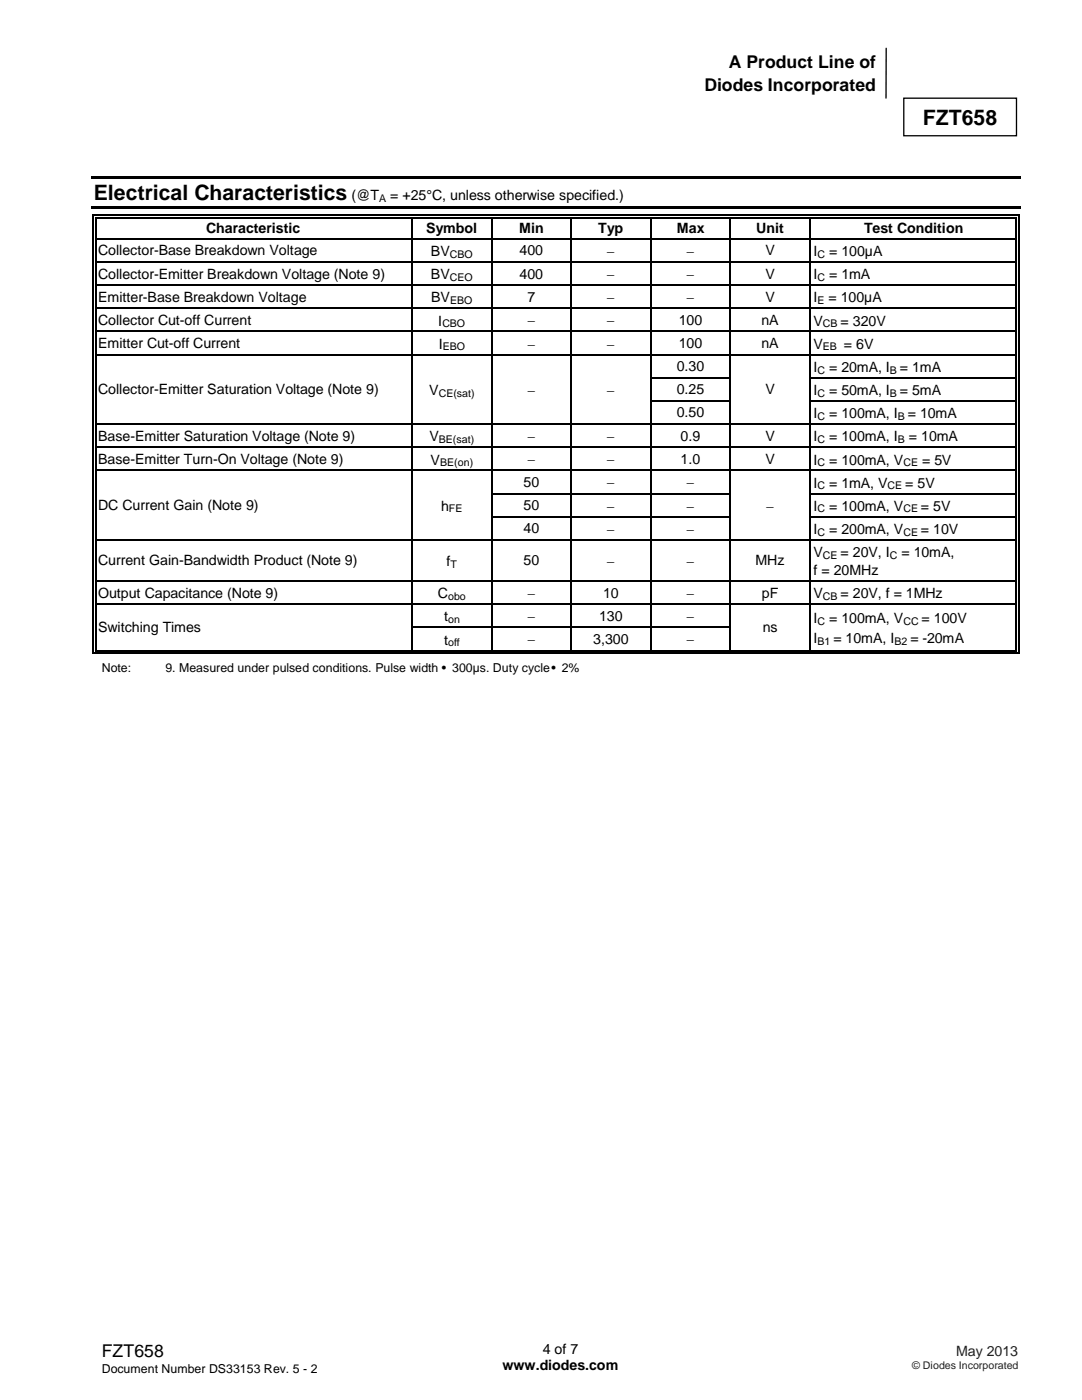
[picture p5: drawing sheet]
<svg xmlns="http://www.w3.org/2000/svg" width="216mm" height="279mm" viewBox="0 0 216 279" stroke-linecap="round" stroke-linejoin="round" font-family="sans-serif">
<defs><g id="words">
<g font-size="4.2">
<text x="184.1" y="24.9">FZT658</text>
<text x="18.7" y="39.9">Electrical Characteristics</text>
</g>
<g font-size="3.5">
<text x="145.5" y="13.6">A Product Line of</text>
<text x="140.5" y="18.1">Diodes Incorporated</text>
<text x="20.3" y="270.9">FZT658</text>
</g>
<g font-size="2.8">
<text x="70.1" y="39.9">(@T</text>
<text x="77.9" y="39.9">= +25°C, unless otherwise specified.)</text>
<text x="41.1" y="46.5">Characteristic</text>
<text x="85" y="46.5">Symbol</text>
<text x="103.6" y="46.5">Min</text>
<text x="119.4" y="46.5">Typ</text>
<text x="135" y="46.5">Max</text>
<text x="150.9" y="46.5">Unit</text>
<text x="172.4" y="46.5">Test Condition</text>
<text x="19.6" y="51">Collector-Base Breakdown Voltage</text>
<text x="86" y="51.1">BV</text>
<text x="103.7" y="51">400</text>
<text x="121.1" y="51.1">−</text>
<text x="137" y="51.1">−</text>
<text x="152.7" y="51">V</text>
<text x="162.3" y="51.1">I</text>
<text x="165.4" y="51.1">= 100µA</text>
<text x="19.6" y="55.6">Collector-Emitter Breakdown Voltage (Note 9)</text>
<text x="86" y="55.7">BV</text>
<text x="103.7" y="55.6">400</text>
<text x="121.1" y="55.7">−</text>
<text x="137" y="55.7">−</text>
<text x="152.7" y="55.6">V</text>
<text x="162.3" y="55.7">I</text>
<text x="165.4" y="55.7">= 1mA</text>
<text x="19.6" y="60.2">Emitter-Base Breakdown Voltage</text>
<text x="19.6" y="64.8">Collector Cut-off Current</text>
<text x="86" y="60.3">BV</text>
<text x="87.5" y="65">I</text>
<text x="105.2" y="64.9">−</text>
<text x="105.2" y="60.2">7</text>
<text x="121.1" y="64.9">−</text>
<text x="121.1" y="60.3">−</text>
<text x="135.4" y="64.8">100</text>
<text x="137" y="60.3">−</text>
<text x="151.9" y="64.8">nA</text>
<text x="152.7" y="60.2">V</text>
<text x="162.3" y="60.3">I</text>
<text x="162.3" y="65">V</text>
<text x="165.3" y="60.3">= 100µA</text>
<text x="167.7" y="65">= 320V</text>
<text x="19.6" y="69.5">Emitter Cut-off Current</text>
<text x="87.5" y="69.6">I</text>
<text x="105.2" y="69.6">−</text>
<text x="121.1" y="69.6">−</text>
<text x="135.4" y="69.5">100</text>
<text x="151.9" y="69.5">nA</text>
<text x="162.3" y="69.6">V</text>
<text x="168.4" y="69.6">= 6V</text>
<text x="135" y="74.1">0.30</text>
<text x="162.3" y="74.2">I</text>
<text x="165.4" y="74.2">= 20mA, I</text>
<text x="179.6" y="74.2">= 1mA</text>
<text x="19.6" y="78.7">Collector-Emitter Saturation Voltage (Note 9)</text>
<text x="85.6" y="78.8">V</text>
<text x="105.2" y="78.8">−</text>
<text x="121.1" y="78.8">−</text>
<text x="135" y="78.7">0.25</text>
<text x="135" y="83.3">0.50</text>
<text x="152.7" y="78.7">V</text>
<text x="162.3" y="78.8">I</text>
<text x="162.3" y="83.4">I</text>
<text x="165.4" y="78.8">= 50mA, I</text>
<text x="165.4" y="83.4">= 100mA, I</text>
<text x="179.6" y="78.8">= 5mA</text>
<text x="181.1" y="83.4">= 10mA</text>
<text x="19.6" y="87.9">Base-Emitter Saturation Voltage (Note 9)</text>
<text x="85.7" y="88.1">V</text>
<text x="105.2" y="88.1">−</text>
<text x="121.1" y="88.1">−</text>
<text x="135.8" y="87.9">0.9</text>
<text x="152.7" y="87.9">V</text>
<text x="162.3" y="88.1">I</text>
<text x="165.4" y="88.1">= 100mA, I</text>
<text x="181.4" y="88.1">= 10mA</text>
<text x="19.6" y="92.5">Base-Emitter Turn-On Voltage (Note 9)</text>
<text x="85.9" y="92.7">V</text>
<text x="105.2" y="92.7">−</text>
<text x="121.1" y="92.7">−</text>
<text x="135.8" y="92.5">1.0</text>
<text x="152.7" y="92.5">V</text>
<text x="162.3" y="92.7">I</text>
<text x="165.4" y="92.7">= 100mA, V</text>
<text x="184" y="92.7">= 5V</text>
<text x="19.6" y="101.8">DC Current Gain (Note 9)</text>
<text x="88" y="101.9">h</text>
<text x="104.5" y="101.8">50</text>
<text x="104.5" y="97.2">50</text>
<text x="121.1" y="101.9">−</text>
<text x="121.1" y="97.3">−</text>
<text x="137" y="101.9">−</text>
<text x="137" y="97.3">−</text>
<text x="152.9" y="101.9">−</text>
<text x="162.3" y="101.9">I</text>
<text x="162.3" y="97.3">I</text>
<text x="165.4" y="97.3">= 1mA, V</text>
<text x="165.4" y="101.9">= 100mA, V</text>
<text x="180.6" y="97.3">= 5V</text>
<text x="183.8" y="101.9">= 5V</text>
<text x="104.5" y="106.4">40</text>
<text x="121.1" y="106.5">−</text>
<text x="137" y="106.5">−</text>
<text x="162.3" y="106.6">I</text>
<text x="165.4" y="106.6">= 200mA, V</text>
<text x="183.8" y="106.6">= 10V</text>
<text x="19.6" y="112.8">Current Gain-Bandwidth Product (Note 9)</text>
<text x="89.1" y="113">f</text>
<text x="104.5" y="112.8">50</text>
<text x="121.1" y="112.9">−</text>
<text x="137" y="112.9">−</text>
<text x="150.8" y="112.8">MHz</text>
<text x="162.3" y="111.2">V</text>
<text x="167.7" y="111.2">= 20V, I</text>
<text x="179.9" y="111.2">= 10mA,</text>
<text x="19.6" y="119.3">Output Capacitance (Note 9)</text>
<text x="87.4" y="119.4">C</text>
<text x="105.2" y="119.4">−</text>
<text x="120.4" y="119.3">10</text>
<text x="137" y="119.4">−</text>
<text x="152" y="119.3">pF</text>
<text x="162.3" y="119.4">V</text>
<text x="162.3" y="114.8">f = 20MHz</text>
<text x="167.7" y="119.4">= 20V, f = 1MHz</text>
<text x="88.6" y="124">t</text>
<text x="105.2" y="124">−</text>
<text x="119.5" y="123.9">130</text>
<text x="137" y="124">−</text>
<text x="162.3" y="124.3">I</text>
<text x="165.4" y="124.3">= 100mA, V</text>
<text x="183.9" y="124.3">= 100V</text>
<text x="19.6" y="126.2">Switching Times</text>
<text x="88.6" y="128.7">t</text>
<text x="105.2" y="128.6">−</text>
<text x="118.4" y="128.5">3,300</text>
<text x="137" y="128.6">−</text>
<text x="152.2" y="126.2">ns</text>
<text x="162.3" y="128.4">I</text>
<text x="166.3" y="128.4">= 10mA, I</text>
<text x="181.7" y="128.4">= -20mA</text>
<text x="100.3" y="273.4">www.diodes.com</text>
<text x="108.3" y="270.2">4 of 7</text>
</g>
<text font-size="2.8" fill="#231f20" x="190.8" y="270.6">May 2013</text>
<g font-size="2.5">
<text x="20.3" y="134.2">Note:</text>
<text x="33" y="134.2">9. Measured under pulsed conditions. Pulse width ≤ 300µs. Duty cycle≤ 2%</text>
<text x="20.3" y="274">Document Number DS33153 Rev. 5 - 2</text>
</g>
<g font-size="2.1">
<text x="75.6" y="40.3">A</text>
<text x="89.8" y="51.4">CBO</text>
<text x="163.1" y="51.4">C</text>
<text x="89.8" y="56">CEO</text>
<text x="163.1" y="56">C</text>
<text x="88.3" y="65.3">CBO</text>
<text x="89.8" y="60.7">EBO</text>
<text x="163.1" y="60.7">E</text>
<text x="164.2" y="65.3">CB</text>
<text x="88.3" y="69.9">EBO</text>
<text x="164.2" y="69.9">EB</text>
<text x="163.1" y="74.5">C</text>
<text x="177.6" y="74.5">B</text>
<text x="87.5" y="79.2">CE(sat)</text>
<text x="163.1" y="79.2">C</text>
<text x="163.1" y="83.8">C</text>
<text x="177.6" y="79.2">B</text>
<text x="179.2" y="83.8">B</text>
<text x="87.6" y="88.4">BE(sat)</text>
<text x="163.1" y="88.4">C</text>
<text x="179.2" y="88.4">B</text>
<text x="87.8" y="93">BE(on)</text>
<text x="163.1" y="93">C</text>
<text x="180.3" y="93">CE</text>
<text x="163.1" y="97.7">C</text>
<text x="177.1" y="97.7">CE</text>
<text x="89.6" y="102.3">FE</text>
<text x="163.1" y="102.3">C</text>
<text x="163.1" y="106.9">C</text>
<text x="180.3" y="102.3">CE</text>
<text x="180.3" y="106.9">CE</text>
<text x="89.9" y="113.3">T</text>
<text x="164.2" y="111.5">CE</text>
<text x="177.5" y="111.5">C</text>
<text x="89.4" y="119.7">obo</text>
<text x="164.2" y="119.7">CB</text>
<text x="89.4" y="124.3">on</text>
<text x="163.1" y="124.7">C</text>
<text x="180.3" y="124.7">CC</text>
<text x="89.4" y="129">off</text>
<text x="163.1" y="128.7">B1</text>
<text x="178.5" y="128.7">B2</text>
</g>
<text font-size="2.1" fill="#231f20" x="182" y="273.2">© Diodes Incorporated</text>
</g></defs>
<path d="M180.3 19.6h22.5v7.5h-22.5z" fill-rule="evenodd" fill="#fff" stroke="#000" stroke-width=".26"/>
<path d="M176.8 9.6v10" fill="none" stroke="#000" stroke-width=".26"/>
<g fill="#000">
<path d="M18.2 35.1h185.5v.5h-185.5z" fill-rule="evenodd"/>
<path d="M18.2 41.2h185.5v.5h-185.5z" fill-rule="evenodd"/>
<path d="M18.5 42.8h.2v.8h-.2z" fill-rule="evenodd"/>
<path d="M18.5 42.8h.7v.3h-.7z" fill-rule="evenodd"/>
<path d="M18.5 47.5h.2v.3h-.2z" fill-rule="evenodd"/>
<path d="M18.5 52.2h.2v.2h-.2z" fill-rule="evenodd"/>
<path d="M18.5 56.8h.2v.2h-.2z" fill-rule="evenodd"/>
<path d="M19 43.3h.2v.3h-.2z" fill-rule="evenodd"/>
<path d="M19 43.3h.2v.3h-.2z" fill-rule="evenodd"/>
<path d="M19 47.5h.2v.3h-.2z" fill-rule="evenodd"/>
<path d="M19 52.2h.2v.2h-.2z" fill-rule="evenodd"/>
<path d="M19 56.8h.2v.2h-.2z" fill-rule="evenodd"/>
<path d="M82.1 43.6h.3z" fill-rule="evenodd"/>
<path d="M82.1 42.8h.8v.3h-.8z" fill-rule="evenodd"/>
<path d="M82.1 43.3h.8v.3h-.8z" fill-rule="evenodd"/>
<path d="M82.1 47.5h.3v.3h-.3z" fill-rule="evenodd"/>
<path d="M82.1 52.2h.3v.2h-.3z" fill-rule="evenodd"/>
<path d="M82.1 56.8h.3v.2h-.3z" fill-rule="evenodd"/>
<path d="M98 43.6h.3z" fill-rule="evenodd"/>
<path d="M98 42.8h.8v.3h-.8z" fill-rule="evenodd"/>
<path d="M98 43.3h.8v.3h-.8z" fill-rule="evenodd"/>
<path d="M98 47.5h.3v.3h-.3z" fill-rule="evenodd"/>
<path d="M98 52.2h.3v.2h-.3z" fill-rule="evenodd"/>
<path d="M98 56.8h.3v.2h-.3z" fill-rule="evenodd"/>
<path d="M113.9 43.6h.2z" fill-rule="evenodd"/>
<path d="M113.9 42.8h.7v.3h-.7z" fill-rule="evenodd"/>
<path d="M113.9 43.3h.7v.3h-.7z" fill-rule="evenodd"/>
<path d="M113.9 47.5h.2v.3h-.2z" fill-rule="evenodd"/>
<path d="M113.9 52.2h.2v.2h-.2z" fill-rule="evenodd"/>
<path d="M113.9 56.8h.2v.2h-.2z" fill-rule="evenodd"/>
<path d="M129.8 43.6h.2z" fill-rule="evenodd"/>
<path d="M129.8 42.8h.7v.3h-.7z" fill-rule="evenodd"/>
<path d="M129.8 43.3h.7v.3h-.7z" fill-rule="evenodd"/>
<path d="M129.8 47.5h.2v.3h-.2z" fill-rule="evenodd"/>
<path d="M129.8 52.2h.2v.2h-.2z" fill-rule="evenodd"/>
<path d="M129.8 56.8h.2v.2h-.2z" fill-rule="evenodd"/>
<path d="M145.6 43.6h.3z" fill-rule="evenodd"/>
<path d="M145.6 42.8h.8v.3h-.8z" fill-rule="evenodd"/>
<path d="M145.6 43.3h.8v.3h-.8z" fill-rule="evenodd"/>
<path d="M145.6 47.5h.3v.3h-.3z" fill-rule="evenodd"/>
<path d="M145.6 52.2h.3v.2h-.3z" fill-rule="evenodd"/>
<path d="M145.6 56.8h.3v.2h-.3z" fill-rule="evenodd"/>
<path d="M161.5 43.6h.3z" fill-rule="evenodd"/>
<path d="M161.5 42.8h.8v.3h-.8z" fill-rule="evenodd"/>
<path d="M161.5 43.3h.8v.3h-.8z" fill-rule="evenodd"/>
<path d="M161.5 47.5h.3v.3h-.3z" fill-rule="evenodd"/>
<path d="M161.5 52.2h.3v.2h-.3z" fill-rule="evenodd"/>
<path d="M161.5 56.8h.3v.2h-.3z" fill-rule="evenodd"/>
<path d="M202.6 42.8h.8v.3h-.8z" fill-rule="evenodd"/>
<path d="M202.6 43.3h.3v.3h-.3z" fill-rule="evenodd"/>
<path d="M202.6 43.3h.3v.3h-.3z" fill-rule="evenodd"/>
<path d="M202.6 47.5h.3v.3h-.3z" fill-rule="evenodd"/>
<path d="M202.6 52.2h.3v.2h-.3z" fill-rule="evenodd"/>
<path d="M202.6 56.8h.3v.2h-.3z" fill-rule="evenodd"/>
<path d="M203.1 42.8h.3v.8h-.3z" fill-rule="evenodd"/>
<path d="M203.1 47.5h.3v.3h-.3z" fill-rule="evenodd"/>
<path d="M203.1 52.2h.3v.2h-.3z" fill-rule="evenodd"/>
<path d="M203.1 56.8h.3v.2h-.3z" fill-rule="evenodd"/>
<path d="M18.5 61.4h.2v.2h-.2z" fill-rule="evenodd"/>
<path d="M18.5 66h.2v.3h-.2z" fill-rule="evenodd"/>
<path d="M18.5 70.7h.2v.2h-.2z" fill-rule="evenodd"/>
<path d="M18.5 75.3h.2v.2h-.2z" fill-rule="evenodd"/>
<path d="M19 61.4h.2v.2h-.2z" fill-rule="evenodd"/>
<path d="M19 66h.2v.3h-.2z" fill-rule="evenodd"/>
<path d="M19 70.7h.2v.2h-.2z" fill-rule="evenodd"/>
<path d="M19 75.3h.2v.2h-.2z" fill-rule="evenodd"/>
<path d="M82.1 61.4h.3v.2h-.3z" fill-rule="evenodd"/>
<path d="M82.1 66h.3v.3h-.3z" fill-rule="evenodd"/>
<path d="M82.1 70.7h.3v.2h-.3z" fill-rule="evenodd"/>
<path d="M82.1 75.3h.3v.2h-.3z" fill-rule="evenodd"/>
<path d="M98 61.4h.3v.2h-.3z" fill-rule="evenodd"/>
<path d="M98 66h.3v.3h-.3z" fill-rule="evenodd"/>
<path d="M98 70.7h.3v.2h-.3z" fill-rule="evenodd"/>
<path d="M98 75.3h.3v.2h-.3z" fill-rule="evenodd"/>
<path d="M113.9 61.4h.2v.2h-.2z" fill-rule="evenodd"/>
<path d="M113.9 66h.2v.3h-.2z" fill-rule="evenodd"/>
<path d="M113.9 70.7h.2v.2h-.2z" fill-rule="evenodd"/>
<path d="M113.9 75.3h.2v.2h-.2z" fill-rule="evenodd"/>
<path d="M129.8 61.4h.2v.2h-.2z" fill-rule="evenodd"/>
<path d="M129.8 66h.2v.3h-.2z" fill-rule="evenodd"/>
<path d="M129.8 70.7h.2v.2h-.2z" fill-rule="evenodd"/>
<path d="M129.8 75.3h.2v.2h-.2z" fill-rule="evenodd"/>
<path d="M145.6 61.4h.3v.2h-.3z" fill-rule="evenodd"/>
<path d="M145.6 66h.3v.3h-.3z" fill-rule="evenodd"/>
<path d="M145.6 70.7h.3v.2h-.3z" fill-rule="evenodd"/>
<path d="M145.6 75.3h.3v.2h-.3z" fill-rule="evenodd"/>
<path d="M161.5 61.4h.3v.2h-.3z" fill-rule="evenodd"/>
<path d="M161.5 66h.3v.3h-.3z" fill-rule="evenodd"/>
<path d="M161.5 70.7h.3v.2h-.3z" fill-rule="evenodd"/>
<path d="M161.5 75.3h.3v.2h-.3z" fill-rule="evenodd"/>
<path d="M202.6 61.4h.3v.2h-.3z" fill-rule="evenodd"/>
<path d="M202.6 66h.3v.3h-.3z" fill-rule="evenodd"/>
<path d="M202.6 70.7h.3v.2h-.3z" fill-rule="evenodd"/>
<path d="M202.6 75.3h.3v.2h-.3z" fill-rule="evenodd"/>
<path d="M203.1 61.4h.3v.2h-.3z" fill-rule="evenodd"/>
<path d="M203.1 66h.3v.3h-.3z" fill-rule="evenodd"/>
<path d="M203.1 70.7h.3v.2h-.3z" fill-rule="evenodd"/>
<path d="M203.1 75.3h.3v.2h-.3z" fill-rule="evenodd"/>
<path d="M18.5 79.9h.2v.2h-.2z" fill-rule="evenodd"/>
<path d="M18.5 84.5h.2v.3h-.2z" fill-rule="evenodd"/>
<path d="M18.5 89.1h.2v.3h-.2z" fill-rule="evenodd"/>
<path d="M18.5 93.7h.2v.3h-.2z" fill-rule="evenodd"/>
<path d="M18.5 98.4h.2v.2h-.2z" fill-rule="evenodd"/>
<path d="M19 79.9h.2v.2h-.2z" fill-rule="evenodd"/>
<path d="M19 84.5h.2v.3h-.2z" fill-rule="evenodd"/>
<path d="M19 89.1h.2v.3h-.2z" fill-rule="evenodd"/>
<path d="M19 93.7h.2v.3h-.2z" fill-rule="evenodd"/>
<path d="M19 98.4h.2v.2h-.2z" fill-rule="evenodd"/>
<path d="M82.1 79.9h.3v.2h-.3z" fill-rule="evenodd"/>
<path d="M82.1 84.5h.3v.3h-.3z" fill-rule="evenodd"/>
<path d="M82.1 89.1h.3v.3h-.3z" fill-rule="evenodd"/>
<path d="M82.1 93.7h.3v.3h-.3z" fill-rule="evenodd"/>
<path d="M82.1 98.4h.3v.2h-.3z" fill-rule="evenodd"/>
<path d="M98 79.9h.3v.2h-.3z" fill-rule="evenodd"/>
<path d="M98 84.5h.3v.3h-.3z" fill-rule="evenodd"/>
<path d="M98 89.1h.3v.3h-.3z" fill-rule="evenodd"/>
<path d="M98 93.7h.3v.3h-.3z" fill-rule="evenodd"/>
<path d="M98 98.4h.3v.2h-.3z" fill-rule="evenodd"/>
<path d="M113.9 79.9h.2v.2h-.2z" fill-rule="evenodd"/>
<path d="M113.9 84.5h.2v.3h-.2z" fill-rule="evenodd"/>
<path d="M113.9 89.1h.2v.3h-.2z" fill-rule="evenodd"/>
<path d="M113.9 93.7h.2v.3h-.2z" fill-rule="evenodd"/>
<path d="M113.9 98.4h.2v.2h-.2z" fill-rule="evenodd"/>
<path d="M129.8 79.9h.2v.2h-.2z" fill-rule="evenodd"/>
<path d="M129.8 84.5h.2v.3h-.2z" fill-rule="evenodd"/>
<path d="M129.8 89.1h.2v.3h-.2z" fill-rule="evenodd"/>
<path d="M129.8 93.7h.2v.3h-.2z" fill-rule="evenodd"/>
<path d="M129.8 98.4h.2v.2h-.2z" fill-rule="evenodd"/>
<path d="M145.6 79.9h.3v.2h-.3z" fill-rule="evenodd"/>
<path d="M145.6 84.5h.3v.3h-.3z" fill-rule="evenodd"/>
<path d="M145.6 89.1h.3v.3h-.3z" fill-rule="evenodd"/>
<path d="M145.6 93.7h.3v.3h-.3z" fill-rule="evenodd"/>
<path d="M145.6 98.4h.3v.2h-.3z" fill-rule="evenodd"/>
<path d="M161.5 79.9h.3v.2h-.3z" fill-rule="evenodd"/>
<path d="M161.5 84.5h.3v.3h-.3z" fill-rule="evenodd"/>
<path d="M161.5 89.1h.3v.3h-.3z" fill-rule="evenodd"/>
<path d="M161.5 93.7h.3v.3h-.3z" fill-rule="evenodd"/>
<path d="M161.5 98.4h.3v.2h-.3z" fill-rule="evenodd"/>
<path d="M202.6 79.9h.3v.2h-.3z" fill-rule="evenodd"/>
<path d="M202.6 84.5h.3v.3h-.3z" fill-rule="evenodd"/>
<path d="M202.6 89.1h.3v.3h-.3z" fill-rule="evenodd"/>
<path d="M202.6 93.7h.3v.3h-.3z" fill-rule="evenodd"/>
<path d="M202.6 98.4h.3v.2h-.3z" fill-rule="evenodd"/>
<path d="M203.1 79.9h.3v.2h-.3z" fill-rule="evenodd"/>
<path d="M203.1 84.5h.3v.3h-.3z" fill-rule="evenodd"/>
<path d="M203.1 89.1h.3v.3h-.3z" fill-rule="evenodd"/>
<path d="M203.1 93.7h.3v.3h-.3z" fill-rule="evenodd"/>
<path d="M203.1 98.4h.3v.2h-.3z" fill-rule="evenodd"/>
<path d="M18.5 103h.2v.3h-.2z" fill-rule="evenodd"/>
<path d="M18.5 107.6h.2v.3h-.2z" fill-rule="evenodd"/>
<path d="M18.5 115.8h.2v.3h-.2z" fill-rule="evenodd"/>
<path d="M19 103h.2v.3h-.2z" fill-rule="evenodd"/>
<path d="M19 107.6h.2v.3h-.2z" fill-rule="evenodd"/>
<path d="M19 115.8h.2v.3h-.2z" fill-rule="evenodd"/>
<path d="M82.1 103h.3v.3h-.3z" fill-rule="evenodd"/>
<path d="M82.1 107.6h.3v.3h-.3z" fill-rule="evenodd"/>
<path d="M82.1 115.8h.3v.3h-.3z" fill-rule="evenodd"/>
<path d="M98 103h.3v.3h-.3z" fill-rule="evenodd"/>
<path d="M98 107.6h.3v.3h-.3z" fill-rule="evenodd"/>
<path d="M98 115.8h.3v.3h-.3z" fill-rule="evenodd"/>
<path d="M113.9 103h.2v.3h-.2z" fill-rule="evenodd"/>
<path d="M113.9 107.6h.2v.3h-.2z" fill-rule="evenodd"/>
<path d="M113.9 115.8h.2v.3h-.2z" fill-rule="evenodd"/>
<path d="M129.8 103h.2v.3h-.2z" fill-rule="evenodd"/>
<path d="M129.8 107.6h.2v.3h-.2z" fill-rule="evenodd"/>
<path d="M129.8 115.8h.2v.3h-.2z" fill-rule="evenodd"/>
<path d="M145.6 103h.3v.3h-.3z" fill-rule="evenodd"/>
<path d="M145.6 107.6h.3v.3h-.3z" fill-rule="evenodd"/>
<path d="M145.6 115.8h.3v.3h-.3z" fill-rule="evenodd"/>
<path d="M161.5 103h.3v.3h-.3z" fill-rule="evenodd"/>
<path d="M161.5 107.6h.3v.3h-.3z" fill-rule="evenodd"/>
<path d="M161.5 115.8h.3v.3h-.3z" fill-rule="evenodd"/>
<path d="M202.6 103h.3v.3h-.3z" fill-rule="evenodd"/>
<path d="M202.6 107.6h.3v.3h-.3z" fill-rule="evenodd"/>
<path d="M202.6 115.8h.3v.3h-.3z" fill-rule="evenodd"/>
<path d="M203.1 103h.3v.3h-.3z" fill-rule="evenodd"/>
<path d="M203.1 107.6h.3v.3h-.3z" fill-rule="evenodd"/>
<path d="M203.1 115.8h.3v.3h-.3z" fill-rule="evenodd"/>
<path d="M18.5 120.4h.2v.3h-.2z" fill-rule="evenodd"/>
<path d="M18.5 125.1h.2v.2h-.2z" fill-rule="evenodd"/>
<path d="M18.5 129.7h.2v.8h-.2z" fill-rule="evenodd"/>
<path d="M18.5 130.2h.7v.3h-.7z" fill-rule="evenodd"/>
<path d="M19 120.4h.2v.3h-.2z" fill-rule="evenodd"/>
<path d="M19 125.1h.2v.2h-.2z" fill-rule="evenodd"/>
<path d="M19 129.7h.2v.3h-.2z" fill-rule="evenodd"/>
<path d="M19 129.7h.2v.3h-.2z" fill-rule="evenodd"/>
<path d="M82.1 120.4h.3v.3h-.3z" fill-rule="evenodd"/>
<path d="M82.1 125.1h.3v.2h-.3z" fill-rule="evenodd"/>
<path d="M82.1 129.7h.8v.3h-.8z" fill-rule="evenodd"/>
<path d="M82.1 130.2h.8v.3h-.8z" fill-rule="evenodd"/>
<path d="M98 120.4h.3v.3h-.3z" fill-rule="evenodd"/>
<path d="M98 125.1h.3v.2h-.3z" fill-rule="evenodd"/>
<path d="M98 129.7h.8v.3h-.8z" fill-rule="evenodd"/>
<path d="M98 130.2h.8v.3h-.8z" fill-rule="evenodd"/>
<path d="M113.9 120.4h.2v.3h-.2z" fill-rule="evenodd"/>
<path d="M113.9 125.1h.2v.2h-.2z" fill-rule="evenodd"/>
<path d="M113.9 129.7h.7v.3h-.7z" fill-rule="evenodd"/>
<path d="M113.9 130.2h.7v.3h-.7z" fill-rule="evenodd"/>
<path d="M129.8 120.4h.2v.3h-.2z" fill-rule="evenodd"/>
<path d="M129.8 125.1h.2v.2h-.2z" fill-rule="evenodd"/>
<path d="M129.8 129.7h.7v.3h-.7z" fill-rule="evenodd"/>
<path d="M129.8 130.2h.7v.3h-.7z" fill-rule="evenodd"/>
<path d="M145.6 120.4h.3v.3h-.3z" fill-rule="evenodd"/>
<path d="M145.6 125.1h.3v.2h-.3z" fill-rule="evenodd"/>
<path d="M145.6 129.7h.8v.3h-.8z" fill-rule="evenodd"/>
<path d="M145.6 130.2h.8v.3h-.8z" fill-rule="evenodd"/>
<path d="M161.5 120.4h.3v.3h-.3z" fill-rule="evenodd"/>
<path d="M161.5 125.1h.3v.2h-.3z" fill-rule="evenodd"/>
<path d="M161.5 129.7h.8v.3h-.8z" fill-rule="evenodd"/>
<path d="M161.5 130.2h.8v.3h-.8z" fill-rule="evenodd"/>
<path d="M202.6 120.4h.3v.3h-.3z" fill-rule="evenodd"/>
<path d="M202.6 125.1h.3v.2h-.3z" fill-rule="evenodd"/>
<path d="M202.6 130.2h.8v.3h-.8z" fill-rule="evenodd"/>
<path d="M202.6 129.7h.3v.3h-.3z" fill-rule="evenodd"/>
<path d="M202.6 129.7h.3v.3h-.3z" fill-rule="evenodd"/>
<path d="M203.1 120.4h.3v.3h-.3z" fill-rule="evenodd"/>
<path d="M203.1 125.1h.3v.2h-.3z" fill-rule="evenodd"/>
<path d="M203.1 129.7h.3v.8h-.3z" fill-rule="evenodd"/>
</g>
<g fill="none" stroke="#000" stroke-width=".25">
<path d="M18.6 43.6v3.9M18.6 47.8v4.4M18.6 52.4v4.4M18.6 57v4.4M19.1 43.6v3.9M19.1 47.8v4.4M19.1 52.4v4.4M19.1 57v4.4M19.2 42.9h62.9M19.2 43.4h62.9M19.2 47.7h62.9M19.2 52.3h62.9"/>
<path d="M19.2 56.9h62.9M82.3 43.6v3.9M82.3 47.8v4.4M82.3 52.4v4.4M82.3 57v4.4M82.4 47.7h15.6M82.4 52.3h15.6M82.4 56.9h15.6M82.9 42.9h15.1M82.9 43.4h15.1M98.1 43.6v3.9M98.1 47.8v4.4"/>
<path d="M98.1 52.4v4.4M98.1 57v4.4M98.3 47.7h15.6M98.3 52.3h15.6M98.3 56.9h15.6M98.8 42.9h15.1M98.8 43.4h15.1M114 43.6v3.9M114 47.8v4.4M114 52.4v4.4M114 57v4.4M114.1 47.7h15.7"/>
<path d="M114.1 52.3h15.7M114.1 56.9h15.7M114.6 42.9h15.2M114.6 43.4h15.2M129.9 43.6v3.9M129.9 47.8v4.4M129.9 52.4v4.4M129.9 57v4.4M130 47.7h15.6M130 52.3h15.6M130 56.9h15.6M130.5 42.9h15.1"/>
<path d="M130.5 43.4h15.1M145.8 43.6v3.9M145.8 47.8v4.4M145.8 52.4v4.4M145.8 57v4.4M145.9 47.7h15.6M145.9 52.3h15.6M145.9 56.9h15.6M146.4 42.9h15.1M146.4 43.4h15.1M161.6 43.6v3.9M161.6 47.8v4.4"/>
<path d="M161.6 52.4v4.4M161.6 57v4.4M161.8 47.7h40.8M161.8 52.3h40.8M161.8 56.9h40.8M162.3 42.9h40.3M162.3 43.4h40.3M202.7 43.6v3.9M202.7 47.8v4.4M202.7 52.4v4.4M202.7 57v4.4M203.2 43.6v3.9"/>
<path d="M203.2 47.8v4.4M203.2 52.4v4.4M203.2 57v4.4M18.6 61.6v4.4M18.6 66.3v4.4M18.6 70.9v4.4M18.6 75.5v4.4M19.1 61.6v4.4M19.1 66.3v4.4M19.1 70.9v4.4M19.1 75.5v4.4M19.2 61.5h62.9"/>
<path d="M19.2 66.1h62.9M19.2 70.8h62.9M82.3 61.6v4.4M82.3 66.3v4.4M82.3 70.9v4.4M82.3 75.5v4.4M82.4 61.5h15.6M82.4 66.1h15.6M82.4 70.8h15.6M98.1 61.6v4.4M98.1 66.3v4.4M98.1 70.9v4.4"/>
<path d="M98.1 75.5v4.4M98.3 61.5h15.6M98.3 66.1h15.6M98.3 70.8h15.6M114 61.6v4.4M114 66.3v4.4M114 70.9v4.4M114 75.5v4.4M114.1 61.5h15.7M114.1 66.1h15.7M114.1 70.8h15.7M129.9 61.6v4.4"/>
<path d="M129.9 66.3v4.4M129.9 70.9v4.4M129.9 75.5v4.4M130 61.5h15.6M130 66.1h15.6M130 70.8h15.6M130 75.4h15.6M145.8 61.6v4.4M145.8 66.3v4.4M145.8 70.9v4.4M145.8 75.5v4.4M145.9 61.5h15.6"/>
<path d="M145.9 66.1h15.6M145.9 70.8h15.6M161.6 61.6v4.4M161.6 66.3v4.4M161.6 70.9v4.4M161.6 75.5v4.4M161.8 61.5h40.8M161.8 66.1h40.8M161.8 70.8h40.8M161.8 75.4h40.8M202.7 61.6v4.4M202.7 66.3v4.4"/>
<path d="M202.7 70.9v4.4M202.7 75.5v4.4M203.2 61.6v4.4M203.2 66.3v4.4M203.2 70.9v4.4M203.2 75.5v4.4M18.6 80.1v4.4M18.6 84.8v4.3M18.6 89.4v4.3M18.6 94v4.4M18.6 98.6v4.4M19.1 80.1v4.4"/>
<path d="M19.1 84.8v4.3M19.1 89.4v4.3M19.1 94v4.4M19.1 98.6v4.4M19.2 84.6h62.9M19.2 89.2h62.9M19.2 93.9h62.9M82.3 80.1v4.4M82.3 84.8v4.3M82.3 89.4v4.3M82.3 94v4.4M82.3 98.6v4.4"/>
<path d="M82.4 84.6h15.6M82.4 89.2h15.6M82.4 93.9h15.6M98.1 80.1v4.4M98.1 84.8v4.3M98.1 89.4v4.3M98.1 94v4.4M98.1 98.6v4.4M98.3 84.6h15.6M98.3 89.2h15.6M98.3 93.9h15.6M98.3 98.5h15.6"/>
<path d="M114 80.1v4.4M114 84.8v4.3M114 89.4v4.3M114 94v4.4M114 98.6v4.4M114.1 84.6h15.7M114.1 89.2h15.7M114.1 93.9h15.7M114.1 98.5h15.7M129.9 80.1v4.4M129.9 84.8v4.3M129.9 89.4v4.3"/>
<path d="M129.9 94v4.4M129.9 98.6v4.4M130 80h15.6M130 84.6h15.6M130 89.2h15.6M130 93.9h15.6M130 98.5h15.6M145.8 80.1v4.4M145.8 84.8v4.3M145.8 89.4v4.3M145.8 94v4.4M145.8 98.6v4.4"/>
<path d="M145.9 84.6h15.6M145.9 89.2h15.6M145.9 93.9h15.6M161.6 80.1v4.4M161.6 84.8v4.3M161.6 89.4v4.3M161.6 94v4.4M161.6 98.6v4.4M161.8 80h40.8M161.8 84.6h40.8M161.8 89.2h40.8M161.8 93.9h40.8"/>
<path d="M161.8 98.5h40.8M202.7 80.1v4.4M202.7 84.8v4.3M202.7 89.4v4.3M202.7 94v4.4M202.7 98.6v4.4M203.2 80.1v4.4M203.2 84.8v4.3M203.2 89.4v4.3M203.2 94v4.4M203.2 98.6v4.4M18.6 103.3v4.3"/>
<path d="M18.6 107.9v7.9M18.6 116.1v4.3M19.1 103.3v4.3M19.1 107.9v7.9M19.1 116.1v4.3M19.2 107.7h62.9M19.2 116h62.9M82.3 103.3v4.3M82.3 107.9v7.9M82.3 116.1v4.3M82.4 107.7h15.6M82.4 116h15.6"/>
<path d="M98.1 103.3v4.3M98.1 107.9v7.9M98.1 116.1v4.3M98.3 103.1h15.6M98.3 107.7h15.6M98.3 116h15.6M114 103.3v4.3M114 107.9v7.9M114 116.1v4.3M114.1 103.1h15.7M114.1 107.7h15.7M114.1 116h15.7"/>
<path d="M129.9 103.3v4.3M129.9 107.9v7.9M129.9 116.1v4.3M130 103.1h15.6M130 107.7h15.6M130 116h15.6M145.8 103.3v4.3M145.8 107.9v7.9M145.8 116.1v4.3M145.9 107.7h15.6M145.9 116h15.6M161.6 103.3v4.3"/>
<path d="M161.6 107.9v7.9M161.6 116.1v4.3M161.8 103.1h40.8M161.8 107.7h40.8M161.8 116h40.8M202.7 103.3v4.3M202.7 107.9v7.9M202.7 116.1v4.3M203.2 103.3v4.3M203.2 107.9v7.9M203.2 116.1v4.3M18.6 120.7v4.4"/>
<path d="M18.6 125.3v4.4M19.1 120.7v4.4M19.1 125.3v4.4M19.2 120.6h62.9M19.2 130.3h62.9M19.2 129.8h62.9M82.3 120.7v4.4M82.3 125.3v4.4M82.4 120.6h15.6M82.4 125.2h15.6M82.9 130.3h15.1M82.9 129.8h15.1"/>
<path d="M98.1 120.7v4.4M98.1 125.3v4.4M98.3 120.6h15.6M98.3 125.2h15.6M98.8 130.3h15.1M98.8 129.8h15.1M114 120.7v4.4M114 125.3v4.4M114.1 120.6h15.7M114.1 125.2h15.7M114.6 130.3h15.2M114.6 129.8h15.2"/>
<path d="M129.9 120.7v4.4M129.9 125.3v4.4M130 120.6h15.6M130 125.2h15.6M130.5 130.3h15.1M130.5 129.8h15.1M145.8 120.7v4.4M145.8 125.3v4.4M145.9 120.6h15.6M146.4 130.3h15.1M146.4 129.8h15.1M161.6 120.7v4.4"/>
<path d="M161.6 125.3v4.4M161.8 120.6h40.8M162.3 130.3h40.3M162.3 129.8h40.3M202.7 120.7v4.4M202.7 125.3v4.4M203.2 120.7v4.4M203.2 125.3v4.4"/>
</g>
<use href="#words"/>
</svg>
